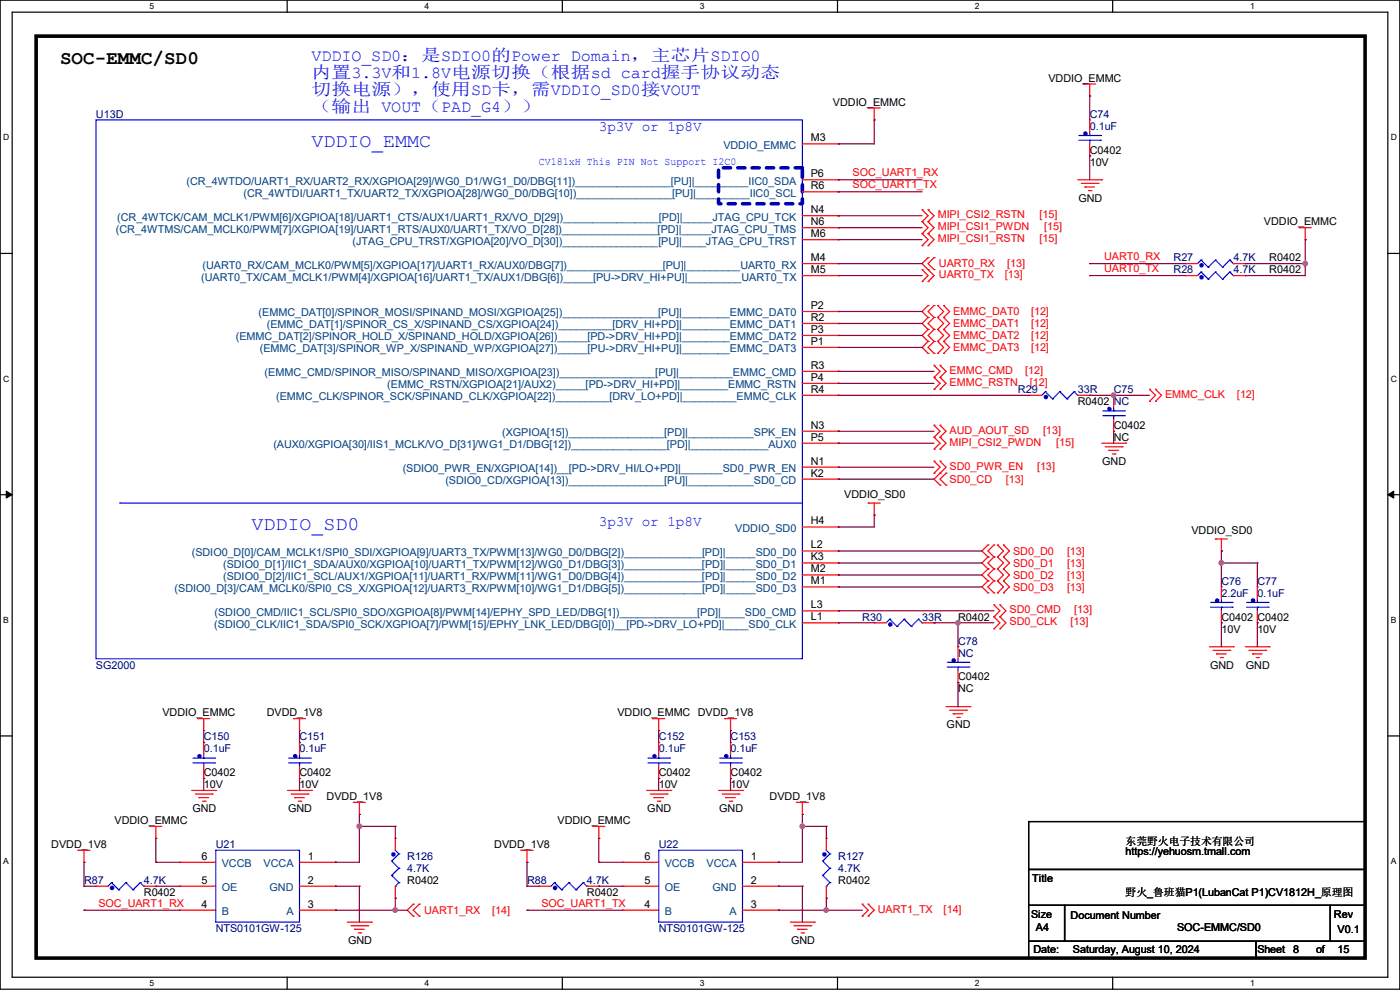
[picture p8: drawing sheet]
<svg xmlns="http://www.w3.org/2000/svg" width="297mm" height="210mm" viewBox="0 0 297 210" stroke-linecap="round" stroke-linejoin="round" font-family="sans-serif">
<defs><g id="words">
<text font-size="4.1" x="12.7" y="13.6">SOC-EMMC/SD0</text>
<g font-size="4.1" fill="#00f">
<text x="66.1" y="31.2">VDDIO_EMMC</text>
<text x="53.4" y="112.5">VDDIO_SD0</text>
</g>
<g font-size="3.6" fill="#00f">
<text x="66.1" y="16.6">内置3.3V和1.8V电源切换（根据sd card握手协议动态</text>
<text x="66.1" y="13">VDDIO_SD0：是SDIO0的Power Domain，主芯片SDIO0</text>
<text x="66.1" y="20.1">切换电源），使用SD卡，需VDDIO_SD0接VOUT</text>
<text x="66.1" y="23.7">（输出 VOUT（PAD_G4））</text>
</g>
<g font-size="3" fill="#00f">
<text x="127" y="27.9">3p3V or 1p8V</text>
<text x="127" y="111.7">3p3V or 1p8V</text>
</g>
<g font-size="2.3">
<text x="222.4" y="17.4">VDDIO_EMMC</text>
<text x="176.7" y="22.4">VDDIO_EMMC</text>
<text x="172" y="30">M3</text>
<text x="231.2" y="32.6">C0402</text>
<text x="231.2" y="35.1">10V</text>
<text x="172" y="37.6">P6</text>
<text x="172" y="40.1">R6</text>
<text x="172" y="45.2">N4</text>
<text x="172" y="47.8">N6</text>
<text x="228.8" y="42.8">GND</text>
<text x="268.1" y="47.8">VDDIO_EMMC</text>
<text x="172" y="50.3">M6</text>
<text x="172" y="55.4">M4</text>
<text x="172" y="57.9">M5</text>
<text x="269.3" y="58">R0402</text>
<text x="269.3" y="55.5">R0402</text>
<text x="172" y="65.5">P2</text>
<text x="172" y="68.1">R2</text>
<text x="172" y="70.6">P3</text>
<text x="172" y="73.2">P1</text>
<text x="172" y="78.2">R3</text>
<text x="172" y="80.8">P4</text>
<text x="172" y="83.3">R4</text>
<text x="228.6" y="85.9">R0402</text>
<text x="172" y="90.9">N3</text>
<text x="172" y="93.5">P5</text>
<text x="236.3" y="91">C0402</text>
<text x="236.3" y="93.6">NC</text>
<text x="172" y="98.6">N1</text>
<text x="172" y="101.1">K2</text>
<text x="233.9" y="98.6">GND</text>
<text x="179.1" y="105.7">VDDIO_SD0</text>
<text x="172" y="111.3">H4</text>
<text x="252.8" y="113.4">VDDIO_SD0</text>
<text x="172" y="116.3">L2</text>
<text x="172" y="118.9">K3</text>
<text x="172" y="121.4">M2</text>
<text x="172" y="124">M1</text>
<text x="172" y="129">L3</text>
<text x="172" y="131.6">L1</text>
<text x="203.2" y="131.7">R0402</text>
<text x="259.1" y="131.7">C0402</text>
<text x="266.7" y="131.7">C0402</text>
<text x="259.1" y="134.2">10V</text>
<text x="266.7" y="134.2">10V</text>
<text x="256.7" y="141.8">GND</text>
<text x="264.3" y="141.8">GND</text>
<text x="203.2" y="144.4">C0402</text>
<text x="203.2" y="146.9">NC</text>
<text x="34.5" y="152">VDDIO_EMMC</text>
<text x="56.6" y="152">DVDD_1V8</text>
<text x="131" y="152">VDDIO_EMMC DVDD_1V8</text>
<text x="200.8" y="154.5">GND</text>
<text x="43.2" y="164.7">C0402</text>
<text x="43.2" y="167.2">10V</text>
<text x="63.5" y="164.7">C0402</text>
<text x="63.5" y="167.2">10V</text>
<text x="139.7" y="164.7">C0402</text>
<text x="139.7" y="167.2">10V</text>
<text x="155" y="164.7">C0402</text>
<text x="155" y="167.2">10V</text>
<text x="40.8" y="172.3">GND</text>
<text x="61.1" y="172.3">GND</text>
<text x="69.3" y="169.8">DVDD_1V8</text>
<text x="137.3" y="172.3">GND</text>
<text x="152.6" y="172.3">GND</text>
<text x="163.3" y="169.8">DVDD_1V8</text>
<text x="10.9" y="179.9">DVDD_1V8</text>
<text x="24.3" y="174.8">VDDIO_EMMC</text>
<text x="104.9" y="179.9">DVDD_1V8</text>
<text x="118.3" y="174.8">VDDIO_EMMC</text>
<text x="238.8" y="179.2">东莞野火电子技术有限公司</text>
<text x="42.7" y="182.4">6</text>
<text x="65.3" y="182.4">1</text>
<text x="136.7" y="182.4">6</text>
<text x="159.3" y="182.4">1</text>
<text x="238.8" y="181.4">https://yehuosm.tmall.com</text>
<text x="30.5" y="190.1">R0402</text>
<text x="42.7" y="187.5">5</text>
<text x="65.3" y="187.5">2</text>
<text x="86.4" y="187.5">R0402</text>
<text x="124.5" y="190.1">R0402</text>
<text x="136.7" y="187.5">5</text>
<text x="159.3" y="187.5">2</text>
<text x="177.8" y="187.5">R0402</text>
<text x="219" y="187">Title</text>
<text x="238.8" y="190.1">野火_鲁班猫P1(LubanCat P1)CV1812H_原理图</text>
<text x="42.7" y="192.5">4</text>
<text x="65.3" y="192.5">3</text>
<text x="136.7" y="192.5">4</text>
<text x="159.3" y="192.5">3</text>
<text x="218.7" y="194.6">Size</text>
<text x="219.8" y="197.4">A4</text>
<text x="227.1" y="194.9">Document Number</text>
<text x="249.7" y="197.4">SOC-EMMC/SD0</text>
<text x="283" y="194.6">Rev</text>
<text x="283.8" y="197.9">V0.1</text>
<text x="73.8" y="200.2">GND</text>
<text x="167.8" y="200.2">GND</text>
<text x="219.2" y="202.3">Date:</text>
<text x="227.6" y="202.3">Saturday, August 10, 2024</text>
<text x="266.8" y="202.3">Sheet</text>
<text x="274.4" y="202.3">8</text>
<text x="279.2" y="202.3">of</text>
<text x="283.8" y="202.3">15</text>
</g>
<g font-size="2.3" fill="#000080">
<text x="20.4" y="25">U13D</text>
<text x="231.2" y="25">C74</text>
<text x="231.2" y="27.5">0.1uF</text>
<text x="249" y="58">R28</text>
<text x="249" y="55.5">R27</text>
<text x="261.7" y="58">4.7K</text>
<text x="261.7" y="55.5">4.7K</text>
<text x="215.9" y="83.4">R29</text>
<text x="228.7" y="83.4">33R</text>
<text x="236.3" y="83.4">C75</text>
<text x="236.3" y="85.9">NC</text>
<text x="259.1" y="124">C76</text>
<text x="266.7" y="124">C77</text>
<text x="182.9" y="131.7">R30</text>
<text x="195.6" y="131.7">33R</text>
<text x="259.1" y="126.6">2.2uF</text>
<text x="266.7" y="126.6">0.1uF</text>
<text x="203.2" y="136.7">C78</text>
<text x="20.4" y="141.8">SG2000</text>
<text x="203.2" y="139.3">NC</text>
<text x="43.2" y="157.1">C150</text>
<text x="43.2" y="159.6">0.1uF</text>
<text x="63.5" y="157.1">C151</text>
<text x="63.5" y="159.6">0.1uF</text>
<text x="139.7" y="157.1">C152</text>
<text x="139.7" y="159.6">0.1uF</text>
<text x="155" y="157.1">C153</text>
<text x="155" y="159.6">0.1uF</text>
<text x="45.8" y="179.9">U21</text>
<text x="139.7" y="179.9">U22</text>
<text x="86.4" y="182.5">R126</text>
<text x="86.4" y="185">4.7K</text>
<text x="177.8" y="182.5">R127</text>
<text x="177.8" y="185">4.7K</text>
<text x="17.8" y="187.5">R87</text>
<text x="30.5" y="187.5">4.7K</text>
<text x="111.8" y="187.5">R88</text>
<text x="124.5" y="187.5">4.7K</text>
<text x="45.8" y="197.7">NTS0101GW-125</text>
<text x="139.7" y="197.7">NTS0101GW-125</text>
</g>
<text font-size="2.3" fill="#00f" x="114.3" y="34.9">CV181xH This PIN Not Support I2C0</text>
<g font-size="2.3" fill="#004080">
<text x="153.5" y="31.6">VDDIO_EMMC</text>
<text x="39.6" y="39.2">(CR_4WTDO/UART1_RX/UART2_RX/XGPIOA[29]/WG0_D1/WG1_D0/DBG[11])________________[PU]|_________IIC0_SDA</text>
<text x="51.6" y="41.7">(CR_4WTDI/UART1_TX/UART2_TX/XGPIOA[28]/WG0_D0/DBG[10])________________[PU]|_________IIC0_SCL</text>
<text x="24.8" y="46.8">(CR_4WTCK/CAM_MCLK1/PWM[6]/XGPIOA[18]/UART1_CTS/AUX1/UART1_RX/VO_D[29])________________[PD]|_____JTAG_CPU_TCK</text>
<text x="24.6" y="49.4">(CR_4WTMS/CAM_MCLK0/PWM[7]/XGPIOA[19]/UART1_RTS/AUX0/UART1_TX/VO_D[28])________________[PD]|_____JTAG_CPU_TMS</text>
<text x="74.8" y="51.9">(JTAG_CPU_TRST/XGPIOA[20]/VO_D[30])________________[PU]|____JTAG_CPU_TRST</text>
<text x="42.7" y="59.5">(UART0_TX/CAM_MCLK1/PWM[4]/XGPIOA[16]/UART1_TX/AUX1/DBG[6])_____[PU-&gt;DRV_HI+PU]|_________UART0_TX</text>
<text x="43" y="57">(UART0_RX/CAM_MCLK0/PWM[5]/XGPIOA[17]/UART1_RX/AUX0/DBG[7])________________[PU]|_________UART0_RX</text>
<text x="54.9" y="67.1">(EMMC_DAT[0]/SPINOR_MOSI/SPINAND_MOSI/XGPIOA[25])________________[PU]|________EMMC_DAT0</text>
<text x="56.6" y="69.7">(EMMC_DAT[1]/SPINOR_CS_X/SPINAND_CS/XGPIOA[24])_________[DRV_HI+PD]|________EMMC_DAT1</text>
<text x="50" y="72.2">(EMMC_DAT[2]/SPINOR_HOLD_X/SPINAND_HOLD/XGPIOA[26])_____[PD-&gt;DRV_HI+PD]|________EMMC_DAT2</text>
<text x="55.1" y="74.8">(EMMC_DAT[3]/SPINOR_WP_X/SPINAND_WP/XGPIOA[27])_____[PU-&gt;DRV_HI+PU]|________EMMC_DAT3</text>
<text x="56.1" y="79.8">(EMMC_CMD/SPINOR_MISO/SPINAND_MISO/XGPIOA[23])________________[PU]|_________EMMC_CMD</text>
<text x="82.2" y="82.4">(EMMC_RSTN/XGPIOA[21]/AUX2)_____[PD-&gt;DRV_HI+PD]|________EMMC_RSTN</text>
<text x="58.6" y="84.9">(EMMC_CLK/SPINOR_SCK/SPINAND_CLK/XGPIOA[22])_________[DRV_LO+PD]|_________EMMC_CLK</text>
<text x="58" y="95.1">(AUX0/XGPIOA[30]/IIS1_MCLK/VO_D[31]/WG1_D1/DBG[12])________________[PD]|_____________AUX0</text>
<text x="106.6" y="92.5">(XGPIOA[15])________________[PD]|___________SPK_EN</text>
<text x="85.4" y="100.2">(SDIO0_PWR_EN/XGPIOA[14])__[PD-&gt;DRV_HI/LO+PD]|_______SD0_PWR_EN</text>
<text x="94.5" y="102.7">(SDIO0_CD/XGPIOA[13])________________[PU]|___________SD0_CD</text>
<text x="156" y="112.9">VDDIO_SD0</text>
<text x="40.7" y="117.9">(SDIO0_D[0]/CAM_MCLK1/SPI0_SDI/XGPIOA[9]/UART3_TX/PWM[13]/WG0_D0/DBG[2])_____________[PD]|_____SD0_D0</text>
<text x="37" y="125.6">(SDIO0_D[3]/CAM_MCLK0/SPI0_CS_X/XGPIOA[12]/UART3_RX/PWM[10]/WG1_D1/DBG[5])_____________[PD]|_____SD0_D3</text>
<text x="47.3" y="120.5">(SDIO0_D[1]/IIC1_SDA/AUX0/XGPIOA[10]/UART1_TX/PWM[12]/WG0_D1/DBG[3])_____________[PD]|_____SD0_D1</text>
<text x="47.3" y="123">(SDIO0_D[2]/IIC1_SCL/AUX1/XGPIOA[11]/UART1_RX/PWM[11]/WG1_D0/DBG[4])_____________[PD]|_____SD0_D2</text>
<text x="45.5" y="130.6">(SDIO0_CMD/IIC1_SCL/SPI0_SDO/XGPIOA[8]/PWM[14]/EPHY_SPD_LED/DBG[1])_____________[PD]|____SD0_CMD</text>
<text x="45.5" y="133.2">(SDIO0_CLK/IIC1_SDA/SPI0_SCK/XGPIOA[7]/PWM[15]/EPHY_LNK_LED/DBG[0])__[PD-&gt;DRV_LO+PD]|____SD0_CLK</text>
<text x="47" y="184">VCCB</text>
<text x="55.9" y="184">VCCA</text>
<text x="141" y="184">VCCB</text>
<text x="149.9" y="184">VCCA</text>
<text x="47" y="189.1">OE</text>
<text x="57.2" y="189.1">GND</text>
<text x="141" y="189.1">OE</text>
<text x="151.2" y="189.1">GND</text>
<text x="47" y="194.1">B</text>
<text x="60.7" y="194.1">A</text>
<text x="141" y="194.1">B</text>
<text x="154.7" y="194.1">A</text>
</g>
<g font-size="2.3" fill="#f00">
<text x="180.9" y="40">SOC_UART1_TX</text>
<text x="180.9" y="37.4">SOC_UART1_RX</text>
<text x="198.9" y="46.3">MIPI_CSI2_RSTN</text>
<text x="220.5" y="46.3">[15]</text>
<text x="198.9" y="51.4">MIPI_CSI1_RSTN</text>
<text x="198.9" y="48.9">MIPI_CSI1_PWDN</text>
<text x="220.5" y="51.4">[15]</text>
<text x="221.5" y="48.9">[15]</text>
<text x="199.2" y="56.7">UART0_RX</text>
<text x="199.2" y="59">UART0_TX</text>
<text x="213.2" y="59">[13]</text>
<text x="213.7" y="56.7">[13]</text>
<text x="234.2" y="57.7">UART0_TX</text>
<text x="234.2" y="55.2">UART0_RX</text>
<text x="202.2" y="66.9">EMMC_DAT0</text>
<text x="202.2" y="69.4">EMMC_DAT1</text>
<text x="202.2" y="72">EMMC_DAT2</text>
<text x="218.7" y="66.9">[12]</text>
<text x="218.7" y="69.4">[12]</text>
<text x="218.7" y="72">[12]</text>
<text x="202.2" y="74.5">EMMC_DAT3</text>
<text x="218.7" y="74.5">[12]</text>
<text x="201.5" y="79.3">EMMC_CMD</text>
<text x="201.5" y="81.9">EMMC_RSTN</text>
<text x="217.5" y="79.3">[12]</text>
<text x="218.5" y="81.9">[12]</text>
<text x="247.2" y="84.4">EMMC_CLK</text>
<text x="262.4" y="84.4">[12]</text>
<text x="201.5" y="92">AUD_AOUT_SD</text>
<text x="201.5" y="94.6">MIPI_CSI2_PWDN</text>
<text x="221.3" y="92">[13]</text>
<text x="224.1" y="94.6">[15]</text>
<text x="201.5" y="99.7">SD0_PWR_EN</text>
<text x="220" y="99.7">[13]</text>
<text x="201.5" y="102.4">SD0_CD</text>
<text x="213.4" y="102.4">[13]</text>
<text x="214.9" y="117.7">SD0_D0</text>
<text x="226.4" y="117.7">[13]</text>
<text x="214.9" y="120.2">SD0_D1</text>
<text x="214.9" y="122.8">SD0_D2</text>
<text x="214.9" y="125.3">SD0_D3</text>
<text x="226.4" y="120.2">[13]</text>
<text x="226.4" y="122.8">[13]</text>
<text x="226.4" y="125.3">[13]</text>
<text x="214.2" y="130.1">SD0_CMD</text>
<text x="227.9" y="130.1">[13]</text>
<text x="214.2" y="132.7">SD0_CLK</text>
<text x="227.1" y="132.7">[13]</text>
<text x="20.9" y="192.4">SOC_UART1_RX</text>
<text x="90" y="193.9">UART1_RX</text>
<text x="104.4" y="193.9">[14]</text>
<text x="114.9" y="192.4">SOC_UART1_TX</text>
<text x="186.2" y="193.6">UART1_TX</text>
<text x="200.2" y="193.6">[14]</text>
</g>
<g font-size="1.8">
<text x="31.7" y="1.9">5</text>
<text x="90.1" y="1.9">4</text>
<text x="148.5" y="1.9">3</text>
<text x="206.8" y="1.9">2</text>
<text x="265.2" y="1.9">1</text>
<text x=".7" y="29.8">D</text>
<text x="295.1" y="29.8">D</text>
<text x=".7" y="80.9">C</text>
<text x="295.1" y="80.9">C</text>
<text x=".7" y="132.1">B</text>
<text x="295.1" y="132.1">B</text>
<text x=".7" y="183.3">A</text>
<text x="295.1" y="183.3">A</text>
<text x="31.7" y="209.2">5</text>
<text x="90.1" y="209.2">4</text>
<text x="148.5" y="209.2">3</text>
<text x="206.8" y="209.2">2</text>
<text x="265.2" y="209.2">1</text>
</g>
</g></defs>
<path d="M0 0h297v209.8h-297zM2.6 2.6h291.8v204.7h-291.8z" fill="none" stroke="#000" stroke-width=".25"/>
<g fill="#fff">
<path d="M31.7 .3h1v2h-1z"/>
<path d="M31.7 207.6h1v1.9h-1z"/>
</g>
<path d="M60.9 0v2.6M60.9 207.3v2.5" fill="none" stroke="#000" stroke-width=".25"/>
<g fill="#fff">
<path d="M90.1 .3h1v2h-1z"/>
<path d="M90.1 207.6h1v1.9h-1z"/>
</g>
<path d="M119.3 0v2.6M119.3 207.3v2.5" fill="none" stroke="#000" stroke-width=".25"/>
<g fill="#fff">
<path d="M148.5 .3h.9v2h-.9z"/>
<path d="M148.5 207.6h.9v1.9h-.9z"/>
</g>
<path d="M177.7 0v2.6M177.7 207.3v2.5" fill="none" stroke="#000" stroke-width=".25"/>
<g fill="#fff">
<path d="M206.8 .3h1v2h-1z"/>
<path d="M206.8 207.6h1v1.9h-1z"/>
</g>
<path d="M236.1 0v2.6M236.1 207.3v2.5" fill="none" stroke="#000" stroke-width=".25"/>
<g fill="#fff">
<path d="M265.2 .3h1v2h-1z"/>
<path d="M265.2 207.6h1v1.9h-1z"/>
<path d="M.7 28.2h1.2v1.9h-1.2z"/>
<path d="M295.1 28.2h1.2v1.9h-1.2z"/>
<path d="M.7 79.3h1.2v2h-1.2z"/>
<path d="M295.1 79.3h1.2v2h-1.2z"/>
</g>
<path d="M0 53.8h2.6M294.4 53.8h2.6" fill="none" stroke="#000" stroke-width=".25"/>
<g fill="#fff">
<path d="M.7 130.5h1.2v2h-1.2z"/>
<path d="M295.1 130.5h1.1v2h-1.1z"/>
</g>
<path d="M0 104.9h2.6M294.4 104.9h2.6" fill="none" stroke="#000" stroke-width=".25"/>
<path d="M1.3 104.2l1.3 .7-1.3 .8zM294.4 104.9l1.3-.7v1.5z" fill="#000" stroke="#000" stroke-width=".21"/>
<g fill="#fff">
<path d="M.7 181.7h1.2v2h-1.2z"/>
<path d="M295.1 181.7h1.1v2h-1.1z"/>
</g>
<path d="M0 156.1h2.6M294.4 156.1h2.6M218.2 174.3h71.4v10.1h-71.4zM218.2 184.4h71.4v7.7h-71.4zM218.2 192.1h7.6v7.6h-7.6zM218.2 199.7h48.3v3.5h-48.3zM225.8 192.1h56.4v7.6h-56.4zM266.5 199.7h23.1v3.5h-23.1zM282.2 192.1h7.4v7.6h-7.4z" fill="none" stroke="#000" stroke-width=".25"/>
<path d="M7.7 7.7h281.9v195.5h-281.9z" fill="none" stroke="#000" stroke-width=".76"/>
<g fill="none" stroke="#f00" stroke-width=".25">
<path d="M229.9 17.8h.1M229.9 17.8h2.6M231.2 17.8v2.6M170.2 38.1h7.6M170.2 30.5h7.6M177.8 30.5h.1M177.8 38.1h.1M184.2 22.9h.1M184.2 22.9h2.5M185.5 25.4h.1M185.5 22.9v2.5M228.6 38.1h5.1"/>
<path d="M229.4 38.9h3.6M230.2 39.7h.1M230.2 39.7h2M231.2 20.4h.1M231.2 25.4h.1M231.2 33.1h.1M231.2 25.4v2.6M231.2 30.5v2.6M233 38.9h.1M233.7 38.1h.1M170.2 48.3h7.6M170.2 58.5h7.6"/>
<path d="M170.2 55.9h7.6M170.2 40.7h7.6M170.2 45.8h7.6M170.2 50.8h7.6M177.8 40.7h.1M177.8 45.8h.1M177.8 48.3h.1M177.8 50.8h.1M177.8 55.9h.1M177.8 58.5h.1M195.6 59.7h.1M195.6 57.2h.1"/>
<path d="M195.6 52.1h.1M195.6 49.6h.1M195.6 47h.1M195.6 44.5h.1M195.6 57.2l1.3 1.3-1.3 1.2M195.6 49.6l1.3 1.2-1.3 1.3M195.6 47l1.3 1.3-1.3 1.3M195.6 44.5l1.3 1.3-1.3 1.2M196.9 54.7h.1M196.9 57.2h.1M196.9 59.7h.1M196.9 52.1h.1"/>
<path d="M196.9 49.6h.1M196.9 47h.1M196.9 44.5h.1M196.9 54.7l-1.3 1.2 2.6 2.6-1.3 1.2M196.9 49.6l1.3 1.2-1.3 1.3M196.9 47l1.3 1.3-1.3 1.3M196.9 44.5l1.3 1.3-1.3 1.2M198.2 57.2h.1M198.2 54.7h.1M198.2 54.7l-1.3 1.2 1.3 1.3M230.9 40.4h.5M231.4 40.4h.1"/>
<path d="M251.5 58.5h.1M251.5 55.9h.1M251.5 58.5h2.5M251.5 55.9h2.5M261.7 58.5h2.5M261.7 55.9h2.5M264.2 58.5h.1M264.2 55.9h.1M275.6 48.3h.1M275.6 48.3h2.6M276.9 50.8h.1M276.9 48.3v2.5"/>
<path d="M170.2 66.1h7.6M170.2 68.6h7.6M170.2 71.2h7.6M170.2 73.7h7.6M170.2 78.8h7.6M177.8 66.1h.1M177.8 68.6h.1M177.8 71.2h.1M177.8 73.7h.1M177.8 78.8h.1M196.9 64.8h.1M196.9 67.4h.1"/>
<path d="M196.9 69.9h.1M196.9 72.4h.1M196.9 75h.1M196.9 64.8l-1.3 1.3 1.3 1.3M196.9 67.4l-1.3 1.2 1.3 1.3M196.9 69.9l-1.3 1.3 1.3 1.2M196.9 72.4l-1.3 1.3 1.3 1.3M198.2 67.4h.1M198.2 64.8h.1M198.2 69.9h.1M198.2 72.4h.1M198.2 75h.1"/>
<path d="M198.2 77.5h.1M198.2 64.8l-1.3 1.3 1.3 1.3M198.2 67.4l-1.3 1.2 1.3 1.3M198.2 69.9l-1.3 1.3 1.3 1.2M198.2 72.4l-1.3 1.3 1.3 1.3M198.2 77.5l1.2 1.3-1.2 1.3M198.9 67.4h.1M198.9 64.8h.1M198.9 69.9h.1M198.9 72.4h.1M198.9 75h.1M198.9 64.8l1.3 1.3-1.3 1.3"/>
<path d="M198.9 67.4l1.3 1.2-1.3 1.3M198.9 69.9l1.3 1.3-1.3 1.2M198.9 72.4l1.3 1.3-1.3 1.3M199.4 77.5h.1M199.4 77.5l1.3 1.3-1.3 1.3M200.2 64.8h.1M200.2 67.4h.1M200.2 69.9h.1M200.2 72.4h.1M200.2 75h.1M200.2 64.8l1.3 1.3-1.3 1.3M200.2 67.4l1.3 1.2-1.3 1.3"/>
<path d="M200.2 69.9l1.3 1.3-1.3 1.2M200.2 72.4l1.3 1.3-1.3 1.3M170.2 94h7.6M170.2 83.9h7.6M170.2 81.3h7.6M170.2 91.5h7.6M170.2 99.1h7.6M177.8 81.3h.1M177.8 83.9h.1M177.8 91.5h.1M177.8 94h.1M177.8 99.1h.1"/>
<path d="M198.2 97.8h.1M198.2 80.1h.1M198.2 82.6h.1M198.2 92.8h.1M198.2 90.2h.1M198.2 95.3h.1M198.2 97.8l1.2 1.3-1.2 1.3M198.2 80.1l1.2 1.2-1.2 1.3M198.2 90.2l1.2 1.3-1.2 1.3M198.2 92.8l1.2 1.2-1.2 1.3M199.4 97.8h.1M199.4 80.1h.1"/>
<path d="M199.4 82.6h.1M199.4 92.8h.1M199.4 90.2h.1M199.4 95.3h.1M199.4 97.8l1.3 1.3-2.5 2.5 1.2 1.3M199.4 80.1l1.3 1.2-1.3 1.3M199.4 90.2l1.3 1.3-1.3 1.3M199.4 92.8l1.3 1.2-1.3 1.3M218.5 83.9h.1M218.5 83.9h2.5M228.6 83.9h2.6M231.2 83.9h.1"/>
<path d="M233.7 94h5.1M234.5 94.8h3.5M235.2 95.5h.1M235.2 95.5h2.1M236 96.3h.5M236.3 83.9h.1M236.3 91.5h.1M236.3 83.9v2.5M236.3 88.9v2.6M236.5 96.3h.1M238 94.8h.1M238.8 94h.1"/>
<path d="M243.9 85.1h.1M243.9 82.6h.1M243.9 82.6l1.3 1.3-1.3 1.2M245.2 85.1h.1M245.2 82.6h.1M245.2 82.6l1.2 1.3-1.2 1.2M170.2 101.6h7.6M170.2 111.8h7.6M170.2 116.9h7.6M170.2 119.4h7.6M177.8 101.6h.1M177.8 111.8h.1"/>
<path d="M177.8 116.9h.1M177.8 119.4h.1M184.2 106.7h.1M184.2 106.7h2.5M185.5 109.3h.1M185.5 106.7v2.6M198.2 100.4h.1M199.4 100.4h.1M199.4 102.9h.1M200.7 102.9h.1M200.7 100.4h.1M200.7 100.4l-1.3 1.2 1.3 1.3"/>
<path d="M209.6 115.6h.1M209.6 118.2h.1M209.6 115.6l-1.3 1.3 1.3 1.3M209.6 118.2l-1.3 1.2 1.3 1.3M210.9 118.2h.1M210.9 115.6h.1M210.9 115.6l-1.3 1.3 1.3 1.3M210.9 118.2l-1.3 1.2 1.3 1.3M211.6 118.2h.1M211.6 115.6h.1M211.6 115.6l1.3 1.3-1.3 1.3M211.6 118.2l1.3 1.2-1.3 1.3"/>
<path d="M212.9 115.6h.1M212.9 118.2h.1M212.9 115.6l1.3 1.3-1.3 1.3M212.9 118.2l1.3 1.2-1.3 1.3M257.9 114.3h.1M257.9 114.3h2.5M259.1 116.9h.1M259.1 114.3v2.6M170.2 132.1h7.6M170.2 122h7.6M170.2 124.5h7.6M170.2 129.6h7.6"/>
<path d="M177.8 122h.1M177.8 124.5h.1M177.8 129.6h.1M177.8 132.1h.1M185.5 132.1h.1M185.5 132.1h2.5M195.6 132.1h2.6M198.2 132.1h.1M203.2 137.2h.1M203.2 137.2v2.5M209.6 120.7h.1M209.6 123.2h.1"/>
<path d="M209.6 125.8h.1M209.6 120.7l-1.3 1.3 1.3 1.2M209.6 123.2l-1.3 1.3 1.3 1.3M210.9 133.4h.1M210.9 130.9h.1M210.9 120.7h.1M210.9 123.2h.1M210.9 125.8h.1M210.9 128.3h.1M210.9 130.9l1.2 1.2-1.2 1.3M210.9 120.7l-1.3 1.3 1.3 1.2M210.9 123.2l-1.3 1.3 1.3 1.3"/>
<path d="M210.9 128.3l1.2 1.3-1.2 1.3M211.6 120.7h.1M211.6 123.2h.1M211.6 125.8h.1M211.6 120.7l1.3 1.3-1.3 1.2M211.6 123.2l1.3 1.3-1.3 1.3M212.1 133.4h.1M212.1 130.9h.1M212.1 128.3h.1M212.1 130.9l1.3 1.2-1.3 1.3M212.1 128.3l1.3 1.3-1.3 1.3M212.9 120.7h.1"/>
<path d="M212.9 123.2h.1M212.9 125.8h.1M212.9 120.7l1.3 1.3-1.3 1.2M212.9 123.2l1.3 1.3-1.3 1.3M256.6 137.2h5.1M257.3 138h3.6M258.1 138.7h.1M258.1 138.7h2M258.9 139.5h.5M259.1 124.5h.1M259.1 132.1h.1M259.1 124.5v2.5"/>
<path d="M259.1 129.6v2.5M259.4 139.5h.1M260.9 138h.1M261.7 137.2h.1M264.2 137.2h5.1M265 138h3.5M265.7 138.7h.1M265.7 138.7h2.1M266.5 139.5h.5M266.7 124.5h.1M266.7 132.1h.1M266.7 124.5v2.5"/>
<path d="M266.7 129.6v2.5M267 139.5h.1M268.5 138h.1M269.3 137.2h.1M42 152.4h.1M42 152.4h2.5M43.2 155h.1M43.2 157.5h.1M43.2 152.4v2.6M43.2 157.5v2.6M62.3 152.4h.1M62.3 152.4h2.5"/>
<path d="M63.5 155h.1M63.5 157.5h.1M63.5 152.4v2.6M63.5 157.5v2.6M138.5 152.4h.1M138.5 152.4h2.5M139.7 155h.1M139.7 157.5h.1M139.7 152.4v2.6M139.7 157.5v2.6M153.7 152.4h.1M153.7 152.4h2.6"/>
<path d="M155 155h.1M155 157.5h.1M155 152.4v2.6M155 157.5v2.6M200.7 149.9h5.1M201.5 150.7h3.5M202.2 151.4h.1M202.2 151.4h2.1M203 152.2h.5M203.2 144.8h.1M203.2 142.3v2.5M203.5 152.2h.1"/>
<path d="M205 150.7h.1M205.8 149.9h.1M31.8 175.3h.1M31.8 175.3h2.5M33.1 177.8h.1M33.1 175.3v2.5M40.7 167.7h5.1M41.4 168.4h3.6M42.2 169.2h.1M42.2 169.2h2M43 170h.5M43.2 165.1h.1"/>
<path d="M43.2 162.6v2.5M43.5 170h.1M45 168.4h.1M45.8 167.7h.1M61 167.7h5.1M61.8 168.4h3.5M62.5 169.2h.1M62.5 169.2h2.1M63.3 170h.5M63.5 165.1h.1M63.5 162.6v2.5M63.8 170h.1"/>
<path d="M65.3 168.4h.1M66.1 167.7h.1M75 170.2h.1M75 170.2h2.5M76.2 172.8h.1M76.2 170.2v2.6M83.9 177.8h.1M83.9 177.8v2.6M125.8 175.3h.1M125.8 175.3h2.5M127 177.8h.1M127 175.3v2.5"/>
<path d="M137.2 167.7h5.1M138 168.4h3.5M138.7 169.2h.1M138.7 169.2h2.1M139.5 170h.5M139.7 165.1h.1M139.7 162.6v2.5M140 170h.1M141.5 168.4h.1M142.3 167.7h.1M152.4 167.7h5.1M153.2 168.4h3.6"/>
<path d="M154 169.2h.1M154 169.2h2M154.7 170h.5M155 165.1h.1M155 162.6v2.5M155.2 170h.1M156.8 168.4h.1M157.5 167.7h.1M169 170.2h.1M169 170.2h2.5M170.2 172.8h.1M170.2 170.2v2.6"/>
<path d="M175.3 177.8h.1M175.3 177.8v2.6M16.6 180.4h.1M16.6 180.4h2.5M17.8 182.9h.1M17.8 180.4v2.5M20.4 188h.1M20.4 188h2.5M30.5 188h2.6M33.1 188h.1M38.1 193.1h.1M38.1 188h.1"/>
<path d="M38.1 182.9h.1M38.1 182.9h7.7M38.1 188h7.7M38.1 193.1h7.7M63.5 182.9h7.7M63.5 188h7.7M63.5 193.1h7.7M71.2 182.9h.1M71.2 188h.1M71.2 193.1h.1M73.7 195.6h5.1M74.5 196.4h3.5"/>
<path d="M75.2 197.1h.1M75.2 197.1h2.1M76 197.9h.5M76.5 197.9h.1M78 196.4h.1M78.8 195.6h.1M83.9 190.5h.1M83.9 188v2.5M87.7 191.8h.1M87.7 194.4h.1M87.7 191.8l-1.3 1.3 1.3 1.3M88.9 194.4h.1"/>
<path d="M88.9 191.8h.1M88.9 191.8l-1.2 1.3 1.2 1.3M110.5 180.4h.1M110.5 180.4h2.6M111.8 182.9h.1M111.8 180.4v2.5M114.3 188h.1M114.3 188h2.6M124.5 188h2.5M127 188h.1M132.1 193.1h.1M132.1 188h.1"/>
<path d="M132.1 182.9h.1M132.1 182.9h7.6M132.1 188h7.6M132.1 193.1h7.6M157.5 182.9h7.6M157.5 188h7.6M157.5 193.1h7.6M165.1 182.9h.1M165.1 188h.1M165.1 193.1h.1M167.7 195.6h5.1M168.4 196.4h3.6"/>
<path d="M169.2 197.1h.1M169.2 197.1h2M170 197.9h.5M170.5 197.9h.1M172 196.4h.1M172.8 195.6h.1M175.3 190.5h.1M175.3 188v2.5M182.9 194.4h.1M182.9 191.8h.1M182.9 191.8l1.3 1.3-1.3 1.3M184.2 194.4h.1"/>
<path d="M184.2 191.8h.1M184.2 191.8l1.3 1.3-1.3 1.3"/>
</g>
<g fill="none" stroke="#00f" stroke-width=".25">
<path d="M20.4 25.4h149.8v114.3h-149.8zM228.9 29.8h4.6M228.9 28.7h4.6M231.2 29.8h.1M231.2 28.7h.1M231.2 28v.7M231.2 29.8v.7M233.5 29.8h.1M233.5 28.7h.1M254.8 57.7h.1M254.8 55.2h.1M254.8 57.7l-.8 .8"/>
<path d="M254.8 57.7l1.5 1.5M254.8 55.2l-.8 .7M254.8 55.2l1.5 1.5M256.3 59.2h.1M256.3 56.7h.1M257.9 57.7h.1M257.9 55.2h.1M257.9 57.7l-1.6 1.5M257.9 57.7l1.5 1.5M257.9 55.2l-1.6 1.5M257.9 55.2l1.5 1.5M259.4 59.2h.1"/>
<path d="M259.4 56.7h.1M260.9 57.7h.1M260.9 55.2h.1M260.9 57.7l-1.5 1.5M260.9 57.7l.8 .8M260.9 55.2l-1.5 1.5M260.9 55.2l.8 .7M261.7 58.5h.1M261.7 55.9h.1M221.8 83.1h.1M221.8 83.1l-.8 .8M221.8 83.1l1.5 1.5"/>
<path d="M223.3 84.6h.1M224.8 83.1h.1M224.8 83.1l-1.5 1.5M224.8 83.1l1.6 1.5M226.4 84.6h.1M227.9 83.1h.1M227.9 83.1l-1.5 1.5M227.9 83.1l.7 .8M228.6 83.9h.1M234 88.2h4.5M234 87.2h4.5M236.3 88.2h.1"/>
<path d="M236.3 87.2h.1M236.3 86.4v.8M236.3 88.2v.7M238.5 88.2h.1M238.5 87.2h.1M25.4 106.7h.1M25.4 106.7h144.8M188.8 131.4h.1M188.8 131.4l-.8 .7M188.8 131.4l1.5 1.5M190.3 132.9h.1M191.8 131.4h.1"/>
<path d="M191.8 131.4l-1.5 1.5M191.8 131.4l1.5 1.5M193.3 132.9h.1M194.9 131.4h.1M194.9 131.4l-1.6 1.5M194.9 131.4l.7 .7M195.6 132.1h.1M203.2 139.7v.8M256.8 128.8h4.6M256.8 127.8h4.6M259.1 128.8h.1M259.1 127.8h.1"/>
<path d="M259.1 127v.8M259.1 128.8v.8M261.4 128.8h.1M261.4 127.8h.1M264.5 128.8h4.5M264.5 127.8h4.5M266.7 128.8h.1M266.7 127.8h.1M266.7 127v.8M266.7 128.8v.8M269 128.8h.1M269 127.8h.1"/>
<path d="M201 141.5h4.5M201 140.5h4.5M203.2 141.5h.1M203.2 140.5h.1M203.2 141.5v.8M205.5 141.5h.1M205.5 140.5h.1M40.9 161.8h4.6M40.9 160.8h4.6M43.2 161.8h.1M43.2 160.8h.1M43.2 160.1v.7"/>
<path d="M43.2 161.8v.8M45.5 161.8h.1M45.5 160.8h.1M61.3 161.8h4.5M61.3 160.8h4.5M63.5 161.8h.1M63.5 160.8h.1M63.5 160.1v.7M63.5 161.8v.8M65.8 161.8h.1M65.8 160.8h.1M137.5 161.8h4.5"/>
<path d="M137.5 160.8h4.5M139.7 161.8h.1M139.7 160.8h.1M139.7 160.1v.7M139.7 161.8v.8M142 161.8h.1M142 160.8h.1M152.7 161.8h4.6M152.7 160.8h4.6M155 161.8h.1M155 160.8h.1M155 160.1v.7"/>
<path d="M155 161.8v.8M157.3 161.8h.1M157.3 160.8h.1M23.7 187.2h.1M23.7 187.2l-.8 .8M23.7 187.2l1.5 1.6M25.2 188.8h.1M26.7 187.2h.1M26.7 187.2l-1.5 1.6M26.7 187.2l1.5 1.6M28.2 188.8h.1M29.8 187.2h.1"/>
<path d="M29.8 187.2l-1.6 1.6M29.8 187.2l.7 .8M30.5 188h.1M45.8 180.4h17.7v15.2h-17.7zM83.1 182.7h.1M83.1 185.7h.1M83.1 182.7l1.5 1.5M83.1 185.7l1.5 1.5M83.9 188h.1M83.9 180.4l.7 .7M84.6 181.1h.1M84.6 184.2h.1"/>
<path d="M84.6 187.2h.1M84.6 181.1l-1.5 1.6M84.6 184.2l-1.5 1.5M84.6 187.2l-.7 .8M117.6 187.2h.1M117.6 187.2l-.7 .8M117.6 187.2l1.6 1.6M119.2 188.8h.1M120.7 187.2h.1M120.7 187.2l-1.5 1.6M120.7 187.2l1.5 1.6M122.2 188.8h.1"/>
<path d="M123.7 187.2h.1M123.7 187.2l-1.5 1.6M123.7 187.2l.8 .8M124.5 188h.1M139.7 180.4h17.8v15.2h-17.8zM174.5 182.7h.1M174.5 185.7h.1M174.5 182.7l1.6 1.5M174.5 185.7l1.6 1.5M175.3 188h.1M175.3 180.4l.8 .7M176.1 181.1h.1"/>
<path d="M176.1 184.2h.1M176.1 187.2h.1M176.1 181.1l-1.6 1.6M176.1 184.2l-1.6 1.5M176.1 187.2l-.8 .8"/>
</g>
<g fill="#00f" stroke="#00f" stroke-width=".25">
<circle cx="42.3" cy="160.4" r=".36"/>
<circle cx="188.9" cy="132.5" r=".36"/>
<circle cx="221.9" cy="84.2" r=".36"/>
<circle cx="254.9" cy="58.8" r=".36"/>
<circle cx="202.3" cy="140.1" r=".36"/>
<circle cx="174.9" cy="181.3" r=".36"/>
<circle cx="138.8" cy="160.4" r=".36"/>
<circle cx="117.7" cy="188.4" r=".36"/>
<circle cx="62.6" cy="160.4" r=".36"/>
<circle cx="254.9" cy="56.3" r=".36"/>
<circle cx="23.8" cy="188.4" r=".36"/>
<circle cx="258.2" cy="127.4" r=".36"/>
<circle cx="83.5" cy="181.3" r=".36"/>
<circle cx="154.1" cy="160.4" r=".36"/>
<circle cx="235.4" cy="86.8" r=".36"/>
<circle cx="265.8" cy="127.4" r=".36"/>
<circle cx="230.3" cy="28.3" r=".36"/>
</g>
<path d="M152.4 35.6h17.8v7.6h-17.8z" fill="none" stroke="#00f" stroke-width=".76" stroke-dasharray="1.5 1.5"/>
<g fill="none" stroke="#800040" stroke-width=".25">
<path d="M177.8 30.5h.1M177.8 38.1h.1M177.8 38.1h17.8M185.5 25.4h.1M185.5 25.4v5.1h-7.7M231.2 33.1h.1M231.2 20.4h.1M231.2 20.4v5M231.2 33.1v5M177.8 45.8h.1M177.8 50.8h.1M177.8 48.3h.1"/>
<path d="M177.8 55.9h.1M177.8 58.5h.1M177.8 40.7h.1M177.8 45.8h17.8M177.8 50.8h17.8M177.8 48.3h17.8M177.8 55.9h17.8M177.8 58.5h17.8M177.8 40.7h17.8M231.2 58.5h.1M231.2 55.9h.1M231.2 55.9h20.3"/>
<path d="M231.2 58.5h20.3M264.2 55.9h.1M264.2 58.5h.1M264.2 55.9h12.7M276.9 50.8h.1M276.9 55.9h.1M276.9 50.8v7.7h-12.7M177.8 78.8h.1M177.8 66.1h.1M177.8 68.6h.1M177.8 71.2h.1M177.8 73.7h.1"/>
<path d="M177.8 78.8h20.4M177.8 66.1h17.8M177.8 68.6h17.8M177.8 71.2h17.8M177.8 73.7h17.8M177.8 99.1h.1M177.8 81.3h.1M177.8 83.9h.1M177.8 94h.1M177.8 91.5h.1M177.8 99.1h20.4M177.8 81.3h20.4"/>
<path d="M177.8 83.9h40.7M177.8 94h20.4M177.8 91.5h20.4M231.2 83.9h.1M231.2 83.9h12.7M236.3 91.5h.1M236.3 83.9h.1M236.3 91.5v2.5M177.8 111.8h.1M177.8 116.9h.1M177.8 119.4h.1M177.8 101.6h.1"/>
<path d="M177.8 119.4h30.5M177.8 116.9h30.5M177.8 101.6h20.4M185.5 109.3h.1M185.5 109.3v2.5h-7.7M259.1 116.9h.1M259.1 119.4h.1M259.1 116.9v7.6M259.1 119.4h7.6M266.7 119.4h.1M266.7 119.4v5.1M177.8 132.1h.1"/>
<path d="M177.8 129.6h.1M177.8 124.5h.1M177.8 122h.1M177.8 132.1h7.7M177.8 129.6h33.1M177.8 124.5h30.5M177.8 122h30.5M198.2 132.1h.1M198.2 132.1h12.7M203.2 132.1h.1M203.2 132.1v5.1M259.1 132.1h.1"/>
<path d="M259.1 132.1v5.1M266.7 132.1h.1M266.7 132.1v5.1M43.2 157.5h.1M43.2 155v2.5M63.5 157.5h.1M63.5 155v2.5M139.7 155h.1M139.7 155v2.5M155 155h.1M155 155v2.5M203.2 144.8h.1"/>
<path d="M203.2 144.8v5.1M33.1 177.8h.1M33.1 177.8v5.1M43.2 165.1h.1M43.2 165.1v2.6M63.5 167.7h.1M63.5 165.1v2.6M76.2 172.8h.1M76.2 175.3h.1M76.2 172.8v10.1h-5M76.2 175.3h7.7M83.9 175.3h.1"/>
<path d="M83.9 175.3v2.5M127 177.8h.1M127 177.8v5.1M139.7 165.1h.1M139.7 165.1v2.6M155 165.1h.1M155 165.1v2.6M170.2 172.8h.1M170.2 175.3h.1M170.2 172.8v10.1h-5.1M170.2 175.3h5.1M175.3 175.3h.1"/>
<path d="M175.3 175.3v2.5M17.8 188h.1M17.8 193.1h.1M17.8 182.9h.1M17.8 188h2.6M17.8 193.1h20.3M17.8 182.9v5.1M33.1 182.9h.1M33.1 188h.1M33.1 182.9h5M33.1 188h5M71.2 193.1h.1"/>
<path d="M71.2 188h.1M71.2 182.9h.1M71.2 188h5M71.2 193.1h15.2M76.2 188h.1M76.2 188v7.6M83.9 190.5h.1M83.9 193.1h.1M83.9 190.5v2.6M111.8 193.1h.1M111.8 188h.1M111.8 182.9h.1"/>
<path d="M111.8 188h2.5M111.8 193.1h20.3M111.8 182.9v5.1M127 182.9h.1M127 188h.1M127 182.9h5.1M127 188h5.1M165.1 193.1h.1M165.1 188h.1M165.1 182.9h.1M165.1 188h5.1M165.1 193.1h17.8"/>
<path d="M170.2 188h.1M170.2 188v7.6M175.3 190.5h.1M175.3 193.1h.1M175.3 190.5v2.6"/>
</g>
<g fill="#f0f" stroke="#f0f" stroke-width=".25">
<circle cx="259.1" cy="119.4" r=".49"/>
<circle cx="203.2" cy="132.1" r=".49"/>
<circle cx="236.2" cy="83.8" r=".49"/>
<circle cx="276.9" cy="55.9" r=".49"/>
<circle cx="83.8" cy="193.1" r=".49"/>
<circle cx="175.3" cy="193.1" r=".49"/>
<circle cx="76.2" cy="175.3" r=".49"/>
<circle cx="170.2" cy="175.3" r=".49"/>
</g>
<use href="#words"/>
</svg>
